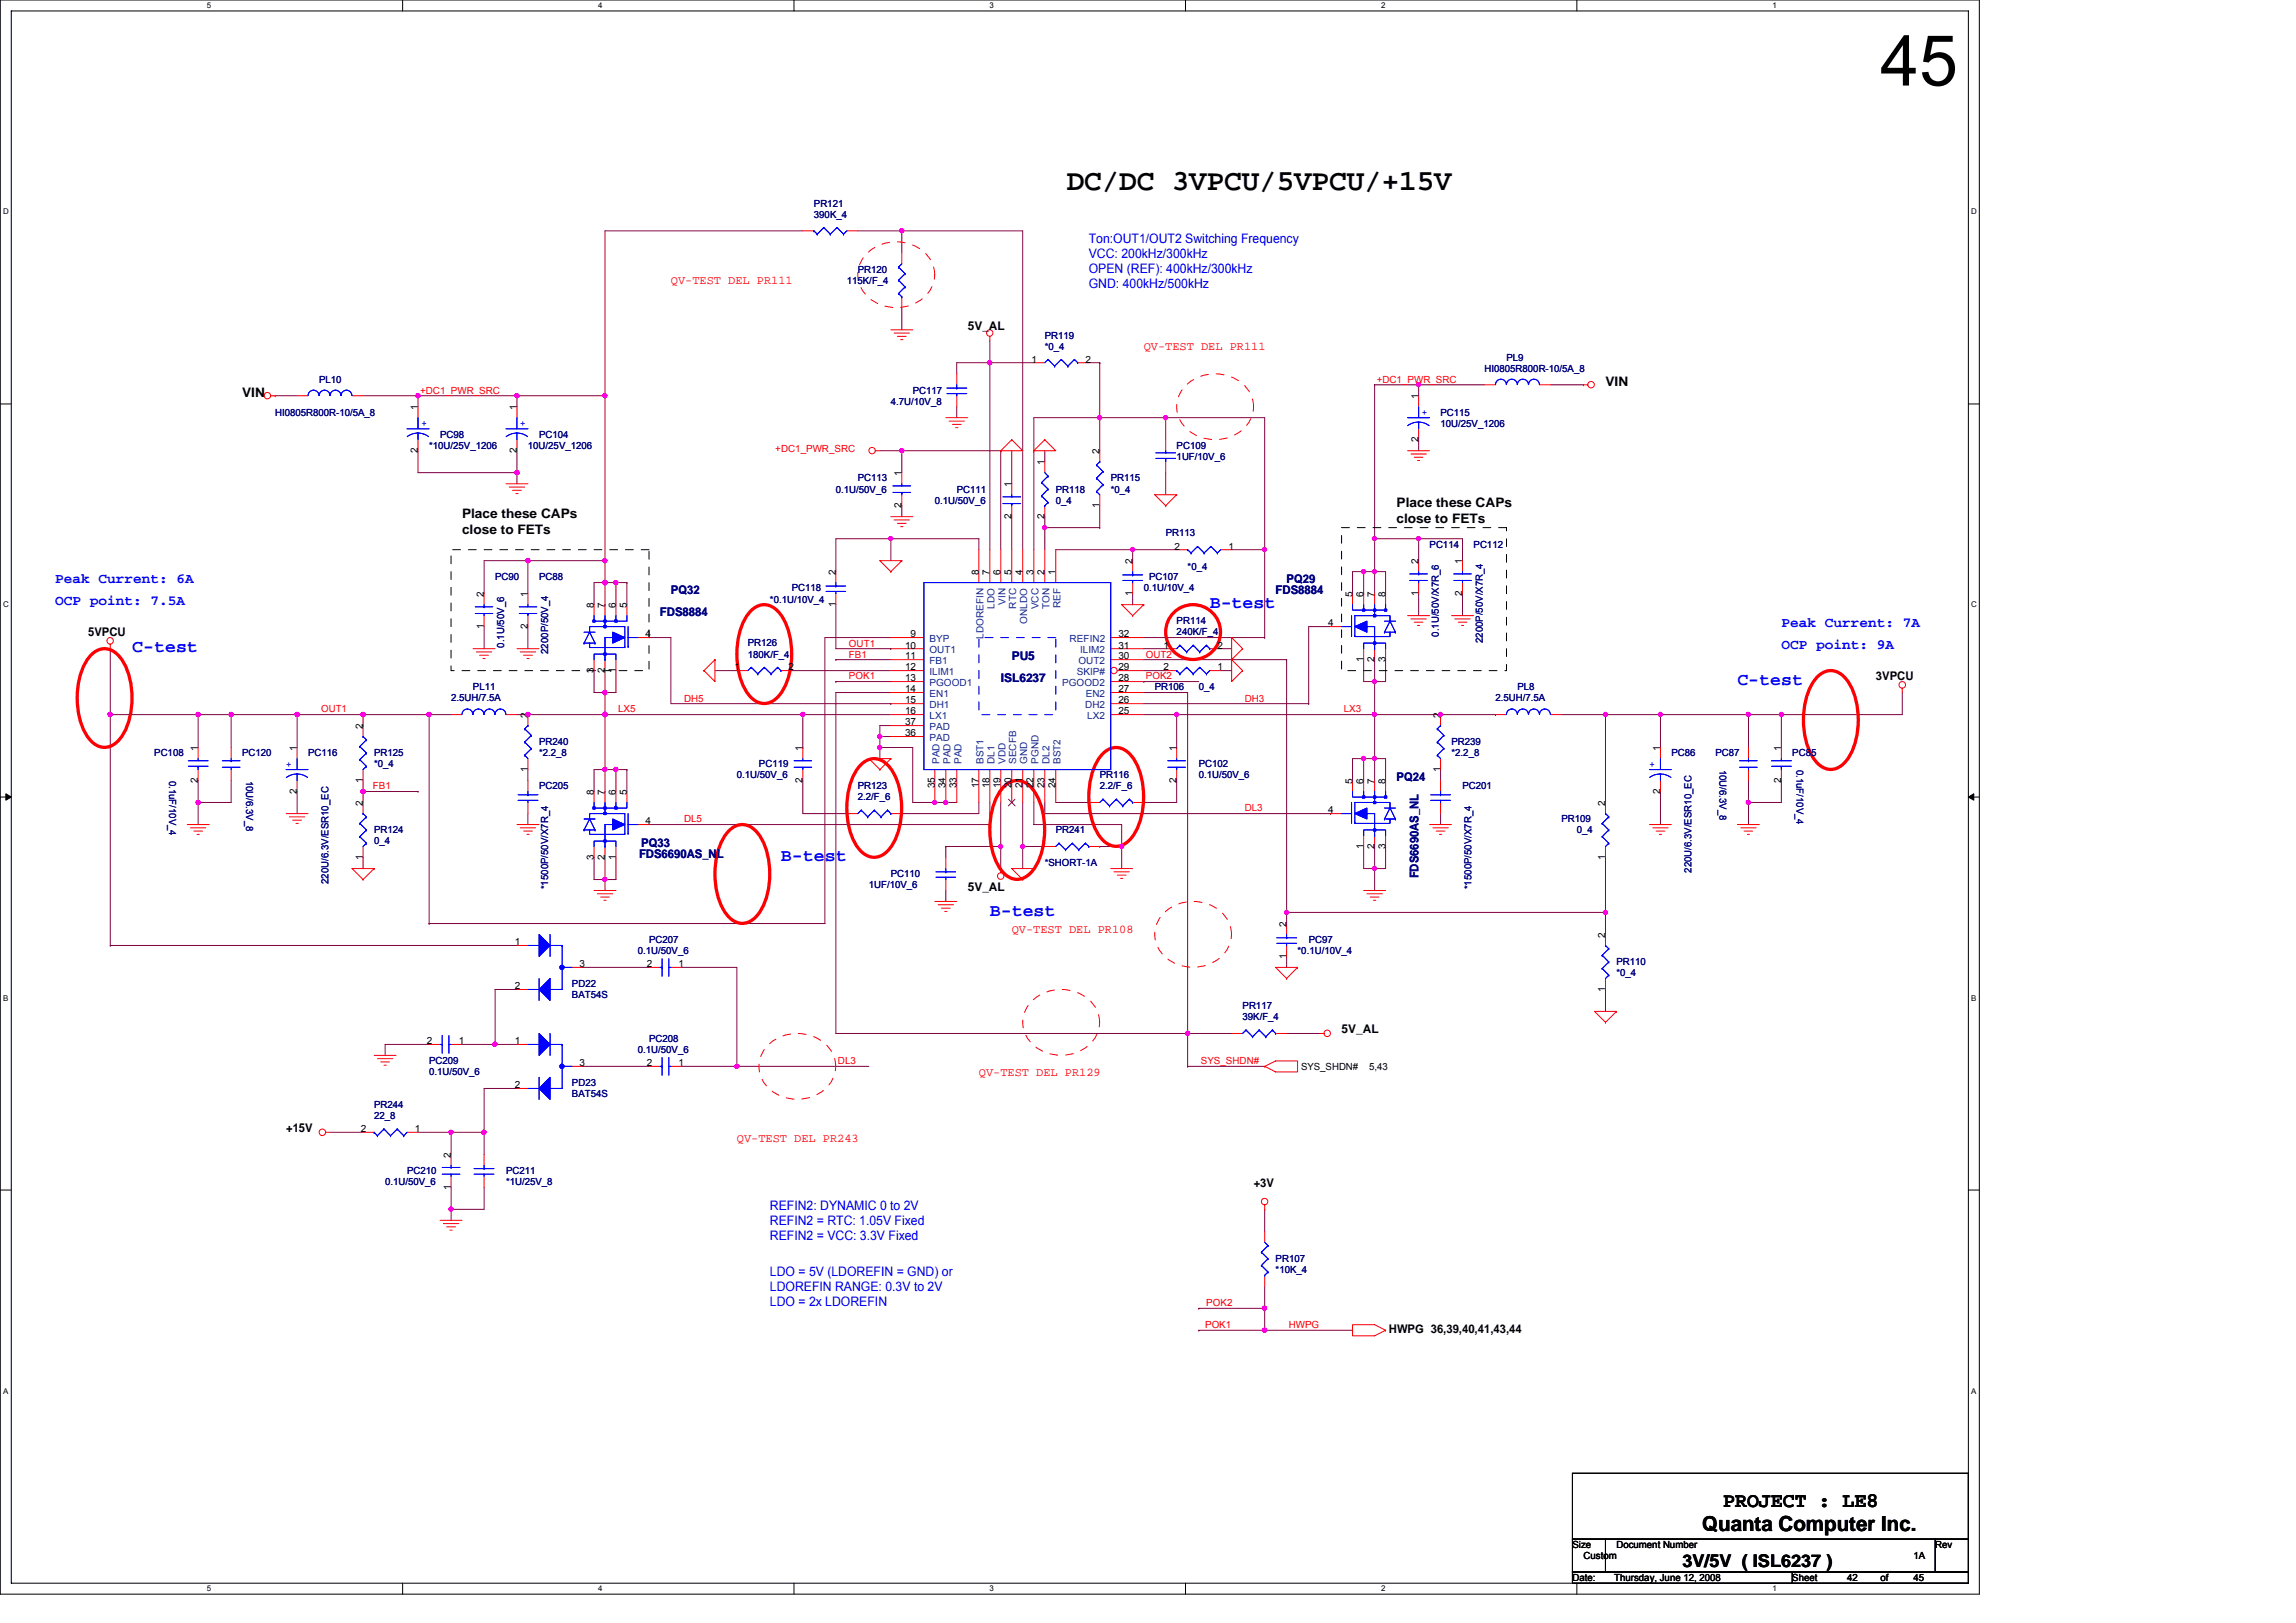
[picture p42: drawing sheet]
<svg xmlns="http://www.w3.org/2000/svg" width="297mm" height="210mm" viewBox="0 0 297 210" stroke-linecap="round" stroke-linejoin="round" font-family="sans-serif">
<defs><g id="words">
<text font-size="9.1" x="243.3" y="11.1">45</text>
<text font-size="3.8" x="138" y="24.5">DC/DC 3VPCU/5VPCU/+15V</text>
<g font-size="2.7">
<text x="222.9" y="195">PROJECT : LE8</text>
<text x="220.2" y="198.1">Quanta Computer Inc.</text>
</g>
<g font-size="2.3" fill="#00f">
<text x="156.5" y="78.7">B-test</text>
<text x="17.1" y="84.4">C-test</text>
<text x="224.8" y="88.6">C-test</text>
<text x="101" y="111.4">B-test</text>
<text x="128.1" y="118.5">B-test</text>
</g>
<text font-size="2.3" x="217.7" y="202.7">3V/5V ( ISL6237 )</text>
<g font-size="1.8" fill="#00f">
<text x="7.1" y="75.5">Peak Current: 6A</text>
<text x="7.1" y="78.3">OCP point: 7.5A</text>
<text x="230.5" y="81.2">Peak Current: 7A</text>
<text x="230.5" y="84">OCP point: 9A</text>
</g>
<g font-size="1.7" fill="#00f">
<text x="140.9" y="31.4">Ton:OUT1/OUT2 Switching Frequency</text>
<text x="140.9" y="33.3">VCC: 200kHz/300kHz</text>
<text x="140.9" y="35.3">OPEN (REF): 400kHz/300kHz</text>
<text x="140.9" y="37.2">GND: 400kHz/500kHz</text>
<text x="99.6" y="156.6">REFIN2: DYNAMIC 0 to 2V</text>
<text x="99.6" y="158.5">REFIN2 = RTC: 1.05V Fixed</text>
<text x="99.6" y="160.5">REFIN2 = VCC: 3.3V Fixed</text>
<text x="99.6" y="165.1">LDO = 5V (LDOREFIN = GND) or</text>
<text x="99.6" y="167">LDOREFIN RANGE: 0.3V to 2V</text>
<text x="99.6" y="169">LDO = 2x LDOREFIN</text>
</g>
<g font-size="1.7">
<text x="31.3" y="51.4">VIN</text>
<text x="207.7" y="50">VIN</text>
<text x="180.7" y="65.6">Place these CAPs</text>
<text x="59.8" y="67">Place these CAPs</text>
<text x="59.8" y="69">close to FETs</text>
<text x="180.7" y="67.6">close to FETs</text>
</g>
<g font-size="1.5" fill="#f00">
<text x="86.8" y="36.8">QV-TEST DEL PR111</text>
<text x="148" y="45.3">QV-TEST DEL PR111</text>
<text x="130.9" y="120.7">QV-TEST DEL PR108</text>
<text x="126.6" y="139.2">QV-TEST DEL PR129</text>
<text x="95.3" y="147.7">QV-TEST DEL PR243</text>
</g>
<g font-size="1.5">
<text x="125.2" y="42.7">5V_AL</text>
<text x="11.4" y="82.2">5VPCU</text>
<text x="242.7" y="87.9">3VPCU</text>
<text x="125.2" y="115.2">5V_AL</text>
<text x="173.6" y="133.7">5V_AL</text>
<text x="37" y="146.5">+15V</text>
<text x="162.2" y="153.6">+3V</text>
<text x="179.7" y="172.4">HWPG 36,39,40,41,43,44</text>
</g>
<g font-size="1.5" fill="#000080">
<text x="86.8" y="76.8">PQ32</text>
<text x="165" y="76.8">FDS8884</text>
<text x="166.5" y="75.4">PQ29</text>
<text x="85.4" y="79.7">FDS8884</text>
<text x="129.5" y="88.2">ISL6237</text>
<text x="130.9" y="85.4">PU5</text>
<text x="180.7" y="101">PQ24</text>
<text x="82.7" y="111">FDS6690AS_NL</text>
<text x="83" y="109.5">PQ33</text>
<text x="183.5" y="113.6" transform="rotate(-90 183.5 113.6)">FDS6690AS_NL</text>
</g>
<g font-size="1.3" fill="#000080">
<text x="105.3" y="26.7">PR121</text>
<text x="105.3" y="28.2">390K_4</text>
<text x="111" y="35.3">PR120</text>
<text x="109.6" y="36.7">115K/F_4</text>
<text x="135.2" y="43.8">PR119</text>
<text x="135.2" y="45.2">*0_4</text>
<text x="194.9" y="46.7">PL9</text>
<text x="35.6" y="53.8">HI0805R800R-10/5A_8</text>
<text x="41.3" y="49.5">PL10</text>
<text x="115.2" y="52.3">4.7U/10V_8</text>
<text x="118.1" y="50.9">PC117</text>
<text x="186.4" y="53.8">PC115</text>
<text x="192.1" y="48.1">HI0805R800R-10/5A_8</text>
<text x="55.5" y="58">*10U/25V_1206</text>
<text x="56.9" y="56.6">PC98</text>
<text x="68.3" y="58">10U/25V_1206</text>
<text x="69.7" y="56.6">PC104</text>
<text x="152.2" y="58">PC109</text>
<text x="152.2" y="59.5">1UF/10V_6</text>
<text x="186.4" y="55.2">10U/25V_1206</text>
<text x="108.1" y="63.7">0.1U/50V_6</text>
<text x="111" y="62.3">PC113</text>
<text x="120.9" y="65.2">0.1U/50V_6</text>
<text x="123.8" y="63.7">PC111</text>
<text x="136.6" y="63.7">PR118</text>
<text x="136.6" y="65.2">0_4</text>
<text x="143.7" y="62.3">PR115</text>
<text x="143.7" y="63.7">*0_4</text>
<text x="150.8" y="69.4">PR113</text>
<text x="185" y="70.8">PC114</text>
<text x="190.6" y="70.8">PC112</text>
<text x="64" y="75.1">PC90</text>
<text x="69.7" y="75.1">PC88</text>
<text x="99.6" y="78">*0.1U/10V_4</text>
<text x="102.4" y="76.5">PC118</text>
<text x="148" y="76.5">0.1U/10V_4</text>
<text x="148.7" y="75.1">PC107</text>
<text x="153.6" y="73.7">*0_4</text>
<text x="65.2" y="83.8" transform="rotate(-90 65.2 83.8)">0.1U/50V_6</text>
<text x="96.7" y="83.6">PR126</text>
<text x="152.2" y="80.8">PR114</text>
<text x="152.2" y="82.2">240K/F_4</text>
<text x="186.1" y="82.4" transform="rotate(-90 186.1 82.4)">0.1U/50V/X7R_6</text>
<text x="191.8" y="83.2" transform="rotate(-90 191.8 83.2)">2200P/50V/X7R_4</text>
<text x="61.2" y="89.3">PL11</text>
<text x="70.9" y="84.6" transform="rotate(-90 70.9 84.6)">2200P/50V_4</text>
<text x="96.7" y="85.1">180K/F_4</text>
<text x="149.4" y="89.3">PR106</text>
<text x="155.1" y="89.3">0_4</text>
<text x="196.3" y="89.3">PL8</text>
<text x="58.4" y="90.7">2.5UH/7.5A</text>
<text x="193.5" y="90.7">2.5UH/7.5A</text>
<text x="20" y="97.9">PC108</text>
<text x="21.9" y="101" transform="rotate(90 21.9 101)">0.1uF/10V_4</text>
<text x="31.3" y="97.9">PC120</text>
<text x="31.9" y="101" transform="rotate(90 31.9 101)">10U/6.3V_8</text>
<text x="39.9" y="97.9">PC116</text>
<text x="48.4" y="97.9">PR125</text>
<text x="48.4" y="99.3">*0_4</text>
<text x="69.7" y="96.4">PR240</text>
<text x="69.7" y="97.9">*2.2_8</text>
<text x="95.3" y="100.7">0.1U/50V_6</text>
<text x="98.2" y="99.3">PC119</text>
<text x="142.3" y="100.7">PR116</text>
<text x="155.1" y="99.3">PC102</text>
<text x="155.1" y="100.7">0.1U/50V_6</text>
<text x="187.8" y="96.4">PR239</text>
<text x="187.8" y="97.9">*2.2_8</text>
<text x="216.2" y="97.9">PC86</text>
<text x="221.9" y="97.9">PC87</text>
<text x="222.5" y="99.6" transform="rotate(90 222.5 99.6)">10U/6.3V_8</text>
<text x="231.9" y="97.9">PC85</text>
<text x="232.4" y="99.6" transform="rotate(90 232.4 99.6)">0.1uF/10V_4</text>
<text x="48.4" y="107.8">PR124</text>
<text x="69.7" y="102.1">PC205</text>
<text x="111" y="102.1">PR123</text>
<text x="111" y="103.5">2.2/F_6</text>
<text x="136.6" y="107.8">PR241</text>
<text x="142.3" y="102.1">2.2/F_6</text>
<text x="189.2" y="102.1">PC201</text>
<text x="202" y="106.4">PR109</text>
<text x="204" y="107.8">0_4</text>
<text x="48.4" y="109.2">0_4</text>
<text x="115.2" y="113.5">PC110</text>
<text x="135.2" y="112.1">*SHORT-1A</text>
<text x="218.8" y="112.9" transform="rotate(-90 218.8 112.9)">220U/6.3V/ESR10_EC</text>
<text x="42.5" y="114.4" transform="rotate(-90 42.5 114.4)">220U/6.3V/ESR10_EC</text>
<text x="70.9" y="115.1" transform="rotate(-90 70.9 115.1)">*1500P/50V/X7R_4</text>
<text x="112.4" y="114.9">1UF/10V_6</text>
<text x="190.4" y="115.1" transform="rotate(-90 190.4 115.1)">*1500P/50V/X7R_4</text>
<text x="82.5" y="123.5">0.1U/50V_6</text>
<text x="84" y="122">PC207</text>
<text x="167.9" y="123.5">*0.1U/10V_4</text>
<text x="169.3" y="122">PC97</text>
<text x="209.1" y="124.9">PR110</text>
<text x="74" y="127.7">PD22</text>
<text x="74" y="129.2">BAT54S</text>
<text x="160.8" y="130.6">PR117</text>
<text x="160.8" y="132">39K/F_4</text>
<text x="209.1" y="126.3">*0_4</text>
<text x="55.5" y="137.7">PC209</text>
<text x="82.5" y="136.3">0.1U/50V_6</text>
<text x="84" y="134.9">PC208</text>
<text x="48.4" y="143.4">PR244</text>
<text x="55.5" y="139.1">0.1U/50V_6</text>
<text x="74" y="140.5">PD23</text>
<text x="74" y="142">BAT54S</text>
<text x="48.4" y="144.8">22_8</text>
<text x="49.8" y="153.3">0.1U/50V_6</text>
<text x="52.7" y="151.9">PC210</text>
<text x="65.5" y="151.9">PC211</text>
<text x="65.5" y="153.3">*1U/25V_8</text>
<text x="165" y="163.3">PR107</text>
<text x="165" y="164.7">*10K_4</text>
</g>
<g font-size="1.3">
<text x="133.5" y="46.9">1</text>
<text x="140.4" y="46.9">2</text>
<text x="54.1" y="53" transform="rotate(-90 54.1 53)">1</text>
<text x="66.9" y="53" transform="rotate(-90 66.9 53)">1</text>
<text x="183.5" y="51.6" transform="rotate(-90 183.5 51.6)">1</text>
<text x="54.1" y="58.6" transform="rotate(-90 54.1 58.6)">2</text>
<text x="66.9" y="58.6" transform="rotate(-90 66.9 58.6)">2</text>
<text x="142.3" y="58.7" transform="rotate(-90 142.3 58.7)">2</text>
<text x="183.5" y="57.2" transform="rotate(-90 183.5 57.2)">2</text>
<text x="116.6" y="65.7" transform="rotate(-90 116.6 65.7)">2</text>
<text x="116.6" y="61.6" transform="rotate(-90 116.6 61.6)">1</text>
<text x="130.9" y="63" transform="rotate(-90 130.9 63)">1</text>
<text x="135.1" y="60.2" transform="rotate(-90 135.1 60.2)">1</text>
<text x="142.3" y="65.7" transform="rotate(-90 142.3 65.7)">1</text>
<text x="130.9" y="67.1" transform="rotate(-90 130.9 67.1)">2</text>
<text x="135.1" y="67.1" transform="rotate(-90 135.1 67.1)">2</text>
<text x="151.9" y="71.1">2</text>
<text x="158.9" y="71.1">1</text>
<text x="62.6" y="77.2" transform="rotate(-90 62.6 77.2)">2</text>
<text x="68.3" y="77.2" transform="rotate(-90 68.3 77.2)">1</text>
<text x="108.1" y="74.4" transform="rotate(-90 108.1 74.4)">2</text>
<text x="126.6" y="74.4" transform="rotate(-90 126.6 74.4)">8</text>
<text x="128" y="74.4" transform="rotate(-90 128 74.4)">7</text>
<text x="129.5" y="74.4" transform="rotate(-90 129.5 74.4)">6</text>
<text x="130.9" y="74.4" transform="rotate(-90 130.9 74.4)">5</text>
<text x="132.3" y="74.4" transform="rotate(-90 132.3 74.4)">4</text>
<text x="133.7" y="74.4" transform="rotate(-90 133.7 74.4)">3</text>
<text x="135.1" y="74.4" transform="rotate(-90 135.1 74.4)">2</text>
<text x="136.6" y="74.4" transform="rotate(-90 136.6 74.4)">1</text>
<text x="146.5" y="77.1" transform="rotate(-90 146.5 77.1)">1</text>
<text x="146.5" y="73" transform="rotate(-90 146.5 73)">2</text>
<text x="175" y="77.2" transform="rotate(-90 175 77.2)">5</text>
<text x="176.4" y="77.2" transform="rotate(-90 176.4 77.2)">6</text>
<text x="177.8" y="77.2" transform="rotate(-90 177.8 77.2)">7</text>
<text x="179.2" y="77.2" transform="rotate(-90 179.2 77.2)">8</text>
<text x="183.5" y="77.1" transform="rotate(-90 183.5 77.1)">1</text>
<text x="183.5" y="73" transform="rotate(-90 183.5 73)">2</text>
<text x="189.2" y="77.1" transform="rotate(-90 189.2 77.1)">2</text>
<text x="189.2" y="73" transform="rotate(-90 189.2 73)">1</text>
<text x="62.6" y="81.4" transform="rotate(-90 62.6 81.4)">1</text>
<text x="68.3" y="81.4" transform="rotate(-90 68.3 81.4)">2</text>
<text x="76.8" y="78.7" transform="rotate(-90 76.8 78.7)">8</text>
<text x="78.2" y="78.7" transform="rotate(-90 78.2 78.7)">7</text>
<text x="79.7" y="78.7" transform="rotate(-90 79.7 78.7)">6</text>
<text x="81.1" y="78.7" transform="rotate(-90 81.1 78.7)">5</text>
<text x="83.5" y="82.5">4</text>
<text x="108.1" y="78.5" transform="rotate(-90 108.1 78.5)">1</text>
<text x="117.1" y="83.9">10</text>
<text x="117.8" y="82.5">9</text>
<text x="144.7" y="83.9">31</text>
<text x="144.7" y="82.5">32</text>
<text x="150.5" y="83.9">1</text>
<text x="157.5" y="83.9">2</text>
<text x="171.8" y="81">4</text>
<text x="76.8" y="87.1" transform="rotate(-90 76.8 87.1)">3</text>
<text x="78.2" y="87.1" transform="rotate(-90 78.2 87.1)">2</text>
<text x="79.7" y="87.1" transform="rotate(-90 79.7 87.1)">1</text>
<text x="95" y="86.7">1</text>
<text x="102" y="86.7">2</text>
<text x="117.1" y="85.3">11</text>
<text x="117.1" y="86.7">12</text>
<text x="117.1" y="88.2">13</text>
<text x="117.1" y="89.6">14</text>
<text x="144.7" y="88.2">28</text>
<text x="144.7" y="86.7">29</text>
<text x="144.7" y="85.3">30</text>
<text x="144.7" y="89.6">27</text>
<text x="150.5" y="86.7">2</text>
<text x="157.5" y="86.7">1</text>
<text x="176.4" y="85.6" transform="rotate(-90 176.4 85.6)">1</text>
<text x="177.8" y="85.6" transform="rotate(-90 177.8 85.6)">2</text>
<text x="179.2" y="85.6" transform="rotate(-90 179.2 85.6)">3</text>
<text x="46.9" y="94.3" transform="rotate(-90 46.9 94.3)">2</text>
<text x="68.3" y="92.9" transform="rotate(-90 68.3 92.9)">2</text>
<text x="117.1" y="91">15</text>
<text x="117.1" y="92.4">16</text>
<text x="117.1" y="95.3">36</text>
<text x="117.1" y="93.9">37</text>
<text x="144.7" y="91">26</text>
<text x="144.7" y="92.4">25</text>
<text x="186.3" y="92.9" transform="rotate(-90 186.3 92.9)">2</text>
<text x="25.6" y="101.3" transform="rotate(-90 25.6 101.3)">2</text>
<text x="25.6" y="97.2" transform="rotate(-90 25.6 97.2)">1</text>
<text x="38.4" y="97.2" transform="rotate(-90 38.4 97.2)">1</text>
<text x="46.9" y="101.3" transform="rotate(-90 46.9 101.3)">1</text>
<text x="68.3" y="99.9" transform="rotate(-90 68.3 99.9)">1</text>
<text x="103.8" y="101.3" transform="rotate(-90 103.8 101.3)">2</text>
<text x="103.8" y="97.2" transform="rotate(-90 103.8 97.2)">1</text>
<text x="152.2" y="101.3" transform="rotate(-90 152.2 101.3)">2</text>
<text x="152.2" y="97.2" transform="rotate(-90 152.2 97.2)">1</text>
<text x="175" y="101.4" transform="rotate(-90 175 101.4)">5</text>
<text x="176.4" y="101.4" transform="rotate(-90 176.4 101.4)">6</text>
<text x="177.8" y="101.4" transform="rotate(-90 177.8 101.4)">7</text>
<text x="179.2" y="101.4" transform="rotate(-90 179.2 101.4)">8</text>
<text x="186.3" y="99.9" transform="rotate(-90 186.3 99.9)">1</text>
<text x="214.8" y="97.2" transform="rotate(-90 214.8 97.2)">1</text>
<text x="230.4" y="101.3" transform="rotate(-90 230.4 101.3)">2</text>
<text x="230.4" y="97.2" transform="rotate(-90 230.4 97.2)">1</text>
<text x="38.4" y="102.7" transform="rotate(-90 38.4 102.7)">2</text>
<text x="46.9" y="104.3" transform="rotate(-90 46.9 104.3)">2</text>
<text x="76.8" y="102.8" transform="rotate(-90 76.8 102.8)">8</text>
<text x="78.2" y="102.8" transform="rotate(-90 78.2 102.8)">7</text>
<text x="79.7" y="102.8" transform="rotate(-90 79.7 102.8)">6</text>
<text x="81.1" y="102.8" transform="rotate(-90 81.1 102.8)">5</text>
<text x="83.5" y="106.7">4</text>
<text x="120.9" y="102" transform="rotate(-90 120.9 102)">35</text>
<text x="122.3" y="102" transform="rotate(-90 122.3 102)">34</text>
<text x="123.8" y="102" transform="rotate(-90 123.8 102)">33</text>
<text x="126.6" y="102" transform="rotate(-90 126.6 102)">17</text>
<text x="128" y="102" transform="rotate(-90 128 102)">18</text>
<text x="129.5" y="102" transform="rotate(-90 129.5 102)">19</text>
<text x="130.9" y="102" transform="rotate(-90 130.9 102)">20</text>
<text x="132.3" y="102" transform="rotate(-90 132.3 102)">21</text>
<text x="133.7" y="102" transform="rotate(-90 133.7 102)">22</text>
<text x="135.1" y="102" transform="rotate(-90 135.1 102)">23</text>
<text x="136.6" y="102" transform="rotate(-90 136.6 102)">24</text>
<text x="171.8" y="105.2">4</text>
<text x="207.7" y="104.3" transform="rotate(-90 207.7 104.3)">2</text>
<text x="214.8" y="102.7" transform="rotate(-90 214.8 102.7)">2</text>
<text x="46.9" y="111.2" transform="rotate(-90 46.9 111.2)">1</text>
<text x="76.8" y="111.2" transform="rotate(-90 76.8 111.2)">3</text>
<text x="78.2" y="111.2" transform="rotate(-90 78.2 111.2)">2</text>
<text x="79.7" y="111.2" transform="rotate(-90 79.7 111.2)">1</text>
<text x="176.4" y="109.8" transform="rotate(-90 176.4 109.8)">1</text>
<text x="177.8" y="109.8" transform="rotate(-90 177.8 109.8)">2</text>
<text x="179.2" y="109.8" transform="rotate(-90 179.2 109.8)">3</text>
<text x="207.7" y="111.2" transform="rotate(-90 207.7 111.2)">1</text>
<text x="166.4" y="119.9" transform="rotate(-90 166.4 119.9)">2</text>
<text x="66.6" y="122.3">1</text>
<text x="75" y="125.1">3</text>
<text x="83.7" y="125.1">2</text>
<text x="87.8" y="125.1">1</text>
<text x="166.4" y="124" transform="rotate(-90 166.4 124)">1</text>
<text x="207.7" y="121.3" transform="rotate(-90 207.7 121.3)">2</text>
<text x="66.6" y="128">2</text>
<text x="207.7" y="128.3" transform="rotate(-90 207.7 128.3)">1</text>
<text x="55.2" y="135.1">2</text>
<text x="59.3" y="135.1">1</text>
<text x="66.6" y="135.1">1</text>
<text x="75" y="137.9">3</text>
<text x="83.7" y="137.9">2</text>
<text x="87.8" y="137.9">1</text>
<text x="66.6" y="140.8">2</text>
<text x="168.3" y="138.4">SYS_SHDN#</text>
<text x="177.1" y="138.4">5,43</text>
<text x="46.7" y="146.5">2</text>
<text x="53.7" y="146.5">1</text>
<text x="58.3" y="149.8" transform="rotate(-90 58.3 149.8)">2</text>
<text x="58.3" y="153.9" transform="rotate(-90 58.3 153.9)">1</text>
<text x="203.4" y="200.3">Size</text>
<text x="204.9" y="201.7">Custom</text>
<text x="209.1" y="200.3">Document Number</text>
<text x="247.5" y="201.7">1A</text>
<text x="250.4" y="200.3">Rev</text>
<text x="203.4" y="204.5">Date:</text>
<text x="208.8" y="204.5">Thursday, June 12, 2008</text>
<text x="231.9" y="204.5">Sheet</text>
<text x="239" y="204.5">42</text>
<text x="243.3" y="204.5">of</text>
<text x="247.5" y="204.5">45</text>
</g>
<g font-size="1.3" fill="#f00">
<text x="54.4" y="50.9">+DC1_PWR_SRC</text>
<text x="178.1" y="49.5">+DC1_PWR_SRC</text>
<text x="100.3" y="58.5">+DC1_PWR_SRC</text>
<text x="109.8" y="83.7">OUT1</text>
<text x="109.8" y="87.9">POK1</text>
<text x="109.8" y="85.1">FB1</text>
<text x="148.2" y="87.9">POK2</text>
<text x="148.2" y="85.1">OUT2</text>
<text x="41.6" y="92.2">OUT1</text>
<text x="80" y="92.2">LX5</text>
<text x="88.5" y="90.8">DH5</text>
<text x="161" y="90.8">DH3</text>
<text x="173.8" y="92.2">LX3</text>
<text x="48.2" y="102.1">FB1</text>
<text x="88.5" y="106.4">DL5</text>
<text x="161" y="105">DL3</text>
<text x="108.4" y="137.7">DL3</text>
<text x="155.4" y="137.7">SYS_SHDN#</text>
<text x="155.9" y="171.8">POK1</text>
<text x="156.1" y="169">POK2</text>
<text x="166.7" y="171.8">HWPG</text>
</g>
<g font-size="1.3" fill="#00f">
<text x="184" y="53.7">+</text>
<text x="54.5" y="55.1">+</text>
<text x="67.3" y="55.1">+</text>
<text x="37" y="99.2">+</text>
<text x="213.4" y="99.2">+</text>
</g>
<g font-size="1.3" fill="#004080">
<text x="120.2" y="83.1">BYP</text>
<text x="127.2" y="82.6" transform="rotate(-90 127.2 82.6)">LDOREFIN</text>
<text x="128.6" y="78.8" transform="rotate(-90 128.6 78.8)">LDO</text>
<text x="130.1" y="78.3" transform="rotate(-90 130.1 78.3)">VIN</text>
<text x="131.5" y="78.7" transform="rotate(-90 131.5 78.7)">RTC</text>
<text x="132.9" y="80.7" transform="rotate(-90 132.9 80.7)">ONLDO</text>
<text x="134.3" y="78.8" transform="rotate(-90 134.3 78.8)">VCC</text>
<text x="135.8" y="78.8" transform="rotate(-90 135.8 78.8)">TON</text>
<text x="137.2" y="78.7" transform="rotate(-90 137.2 78.7)">REF</text>
<text x="138.4" y="83.1">REFIN2</text>
<text x="120.2" y="84.5">OUT1</text>
<text x="120.2" y="85.9">FB1</text>
<text x="120.2" y="87.3">ILIM1</text>
<text x="120.2" y="88.8">PGOOD1</text>
<text x="137.4" y="88.8">PGOOD2</text>
<text x="139.3" y="87.3">SKIP#</text>
<text x="139.5" y="85.9">OUT2</text>
<text x="139.7" y="84.5">ILIM2</text>
<text x="120.2" y="90.2">EN1</text>
<text x="120.2" y="91.6">DH1</text>
<text x="120.2" y="93">LX1</text>
<text x="120.2" y="95.9">PAD</text>
<text x="120.2" y="94.4">PAD</text>
<text x="140.4" y="91.6">DH2</text>
<text x="140.5" y="90.2">EN2</text>
<text x="140.7" y="93">LX2</text>
<text x="121.5" y="98.8" transform="rotate(-90 121.5 98.8)">PAD</text>
<text x="123" y="98.8" transform="rotate(-90 123 98.8)">PAD</text>
<text x="124.4" y="98.8" transform="rotate(-90 124.4 98.8)">PAD</text>
<text x="127.2" y="98.8" transform="rotate(-90 127.2 98.8)">BST1</text>
<text x="128.6" y="98.8" transform="rotate(-90 128.6 98.8)">DL1</text>
<text x="130.1" y="98.8" transform="rotate(-90 130.1 98.8)">VDD</text>
<text x="131.5" y="98.8" transform="rotate(-90 131.5 98.8)">SECFB</text>
<text x="132.9" y="98.8" transform="rotate(-90 132.9 98.8)">GND</text>
<text x="134.3" y="98.8" transform="rotate(-90 134.3 98.8)">PGND</text>
<text x="135.8" y="98.8" transform="rotate(-90 135.8 98.8)">DL2</text>
<text x="137.2" y="98.8" transform="rotate(-90 137.2 98.8)">BST2</text>
</g>
<g font-size="1">
<text x="26.8" y="1.1">5</text>
<text x="77.4" y="1.1">4</text>
<text x="128" y="1.1">3</text>
<text x="178.7" y="1.1">2</text>
<text x="229.3" y="1.1">1</text>
<text x=".4" y="27.7">D</text>
<text x="255" y="27.7">D</text>
<text x=".4" y="78.6">C</text>
<text x="255" y="78.6">C</text>
<text x=".4" y="129.5">B</text>
<text x="255" y="129.5">B</text>
<text x=".4" y="180.3">A</text>
<text x="255" y="180.3">A</text>
<text x="26.8" y="205.9">5</text>
<text x="77.4" y="205.9">4</text>
<text x="128" y="205.9">3</text>
<text x="178.7" y="205.9">2</text>
<text x="229.3" y="205.9">1</text>
</g>
</g></defs>
<path d="M0 0h256.1v206.2h-256.1zM1.5 1.4h253.2v203.4h-253.2z" fill="none" stroke="#000" stroke-width=".13"/>
<g fill="#fff">
<path d="M26.8 .1h.5v1.2h-.5z"/>
<path d="M26.8 205h.5v1.1h-.5z"/>
</g>
<path d="M52.1 0v1.4M52.1 204.8v1.4" fill="none" stroke="#000" stroke-width=".13"/>
<g fill="#fff">
<path d="M77.4 .1h.6v1.2h-.6z"/>
<path d="M77.4 205h.6v1.1h-.6z"/>
</g>
<path d="M102.7 0v1.4M102.7 204.8v1.4" fill="none" stroke="#000" stroke-width=".13"/>
<g fill="#fff">
<path d="M128 .1h.6v1.2h-.6z"/>
<path d="M128 205h.6v1.1h-.6z"/>
</g>
<path d="M153.4 0v1.4M153.4 204.8v1.4" fill="none" stroke="#000" stroke-width=".13"/>
<g fill="#fff">
<path d="M178.7 .1h.5v1.2h-.5z"/>
<path d="M178.7 205h.5v1.1h-.5z"/>
</g>
<path d="M204 0v1.4M204 204.8v1.4" fill="none" stroke="#000" stroke-width=".13"/>
<g fill="#fff">
<path d="M229.3 .1h.6v1.2h-.6z"/>
<path d="M229.3 205h.6v1.1h-.6z"/>
<path d="M.4 26.8h.7v1.2h-.7z"/>
<path d="M255 26.8h.7v1.2h-.7z"/>
<path d="M.4 77.7h.7v1.1h-.7z"/>
<path d="M255 77.7h.7v1.1h-.7z"/>
</g>
<path d="M0 52.3h1.5M254.7 52.3h1.4" fill="none" stroke="#000" stroke-width=".13"/>
<g fill="#fff">
<path d="M.4 128.5h.7v1.2h-.7z"/>
<path d="M255 128.5h.7v1.2h-.7z"/>
</g>
<path d="M0 103.1h1.5M254.7 103.1h1.4" fill="none" stroke="#000" stroke-width=".13"/>
<path d="M.8 102.7l.7 .4-.7 .4zM254.7 103.1l.7-.4v.8z" fill="#000" stroke="#000" stroke-width=".13"/>
<g fill="#fff">
<path d="M.4 179.4h.7v1.1h-.7z"/>
<path d="M255 179.4h.7v1.1h-.7z"/>
</g>
<path d="M0 154h1.5M254.7 154h1.4M203.4 190.6h51.3v8.5h-51.3zM203.4 199.1h4.3v4.3h-4.3zM207.7 199.1h42.7v4.3h-42.7zM250.4 199.1h4.3v4.3h-4.3zM203.4 203.4h28.5v1.4h-28.5zM231.9 203.4h22.8v1.4h-22.8z" fill="none" stroke="#000" stroke-width=".13"/>
<g fill="none" stroke="#800040" stroke-width=".13">
<path d="M103.9 29.9h-25.6v21.3M111 29.9h5.7M116.7 29.9h.1M116.7 39.8v2.9M116.7 29.9v2.8M116.7 29.9h15.6v41.2M35.6 51.2h2.8M47 51.2h7.1v1.4M54.1 51.2h12.8v1.4M54.1 51.2h.1M54.1 58.3v2.9h12.8M66.9 51.2h.1"/>
<path d="M66.9 58.3v2.9M66.9 51.2h11.4M78.3 51.2v21.3M113.8 58.3h2.9M116.7 58.3v2.9M116.7 58.3h12.8M123.8 52.6v1.4M128.1 46.9h-4.3v1.5M128.1 46.9h5.6M128.1 44.1v2.8M128.1 46.9h.1M128.1 46.9v24.2"/>
<path d="M129.5 58.3v12.8M129.5 58.3h.1M130.9 58.3v4.3M135.2 58.3v1.4M140.9 46.9h1.4M142.3 46.9v11.4M142.3 46.9h.1M150.8 54h-17.1v17.1M150.8 54v2.9M150.8 54h.1M150.8 54h12.8v17.1M177.8 49.8h.1"/>
<path d="M177.8 49.8v19.9M177.8 49.8h14.3M183.5 49.8h.1M183.5 49.8v1.4M183.5 56.9v1.4M200.6 49.8h4.3M66.9 61.2h.1M66.9 61.2v1.4M68.3 72.5v4.3M68.3 72.5h.1M68.3 72.5h-5.7v4.3M68.3 72.5h10"/>
<path d="M78.3 78.2h.1M78.3 72.5h.1M78.3 72.5v5.7M79.7 75.4v2.8M79.7 75.4h-2.8v2.8M79.7 75.4h1.4M81.1 75.4v2.8M81.1 75.4h.1M108.1 78.2v5.7h7.1M115.2 69.7v2.8M115.2 69.7h-7.1v4.3M115.2 69.7h11.4v1.4"/>
<path d="M115.2 69.7h.1M116.7 65.4v1.4M130.9 66.8v4.3M135.2 66.8v1.5M135.2 68.3v2.8M135.2 68.3h7.1M136.6 71.1h9.9M142.3 68.3h.1M142.3 65.4v2.9M146.5 76.8v1.4M146.5 71.1v1.4M146.5 71.1h.1"/>
<path d="M146.5 71.1h5.7M150.8 61.2v2.8M159.3 71.1h4.3M163.6 71.1v11.4M163.6 71.1h.1M176.4 74h-1.4v2.8M176.4 76.8h.1M176.4 74h1.4M176.4 74v2.8M177.8 74h1.5v2.8M177.8 74h.1M177.8 74v2.8"/>
<path d="M177.8 69.7h.1M177.8 69.7v4.3M177.8 69.7h5.7M183.5 69.7h5.7v2.8M183.5 76.8v2.9M183.5 69.7v2.8M189.2 76.8v2.9M14.3 83.9v8.6M14.3 92.5h32.7M14.3 92.5v29.8M25.6 92.5h.1M25.6 92.5v4.2"/>
<path d="M29.9 92.5h.1M29.9 92.5v4.2M38.4 92.5h.1M38.4 92.5v4.2M47 92.5h8.5M47 93.9h.1M47 92.5h.1M47 92.5v1.4M55.5 92.5h2.9M55.5 92.5v27M62.6 81.1v2.8M66.9 92.5h37"/>
<path d="M68.3 81.1v2.8M68.3 92.5h.1M68.3 99.6v1.4M76.9 86.8v2.8h1.4M78.3 99.6h.1M78.3 89.6h.1M78.3 99.6h-1.4v2.8M78.3 99.6h2.8M78.3 89.6v2.9M78.3 92.5h.1M78.3 86.8v2.8M78.3 92.5v9.9"/>
<path d="M79.7 86.8v2.8h-1.4M79.7 99.6v2.8M81.1 99.6v2.8M81.1 99.6h.1M84 82.5h2.8v8.5h28.4M92.5 86.8h2.8M102.4 86.8h12.8M103.9 92.5h11.3M103.9 96.7h.1M103.9 92.5h.1M103.9 92.5v4.2M108.1 88.2h.1"/>
<path d="M108.1 85.3h.1M108.1 88.2h7.1M108.1 85.3h7.1M113.8 96.7h4.3v7.1h2.8M113.8 95.3h1.4M113.8 96.7h.1M113.8 96.7v1.4M113.8 95.3h.1M115.2 89.6h-7.1v44.1h45.5M115.2 82.5h-8.5v37h-51.2M115.2 91h.1M115.2 83.9h.1"/>
<path d="M115.2 93.9h-1.4v2.8M148 89.6h5.6v44.1M148 86.8h2.8M148 88.2h.1M148 92.5h4.2M148 83.9h2.8M148 88.2h7.1M148 91h21.3M148 85.3h18.5M148 82.5h15.6M152.2 96.7h.1M152.2 92.5h41.3"/>
<path d="M152.2 92.5v4.2M157.9 86.8h1.4M157.9 83.9h1.4M163.6 82.5h.1M166.5 85.3h.1M166.5 85.3v32.7M169.3 91h.1M172.1 81.1h-2.8v9.9M176.4 85.3v2.9h1.4M176.4 98.1h.1M176.4 98.1v2.9M177.8 88.2v4.3"/>
<path d="M177.8 88.2h.1M177.8 92.5h.1M177.8 98.1h.1M177.8 98.1v2.9M177.8 98.1h1.5v2.9M177.8 98.1h-2.8v2.9M177.8 92.5v5.6M177.8 85.3v2.9M179.3 85.3v2.9h-1.5M186.4 92.5h.1M186.4 99.6v1.4M193.5 92.5h.1"/>
<path d="M202 92.5h5.7M207.7 92.5v11.3M207.7 92.5h22.8M214.8 92.5v4.2M214.8 92.5h.1M226.2 92.5h.1M226.2 92.5v4.2M230.5 92.5v4.2M230.5 92.5h.1M246.1 89.6v2.9h-15.6M25.6 103.8v2.9M25.6 103.8h.1"/>
<path d="M25.6 101v2.8M29.9 101v2.8h-4.3M38.4 102.4v2.9M47 102.4v1.4M47 101v1.4M47 110.9v1.5M47 102.4h7.1M54.1 102.4h.1M55.5 119.5h.1M68.3 105.3v1.4M76.9 110.9v2.9h1.4M78.3 102.4h.1"/>
<path d="M78.3 113.8v1.4M78.3 113.8h.1M78.3 110.9v2.9M79.7 110.9v2.9h-1.4M84 106.7h44.1M103.9 101v4.3h5.7M120.9 103.8h.1M120.9 103.8h2.9M122.4 109.5v1.4M122.4 115.2v1.4M122.4 109.5h.1M122.4 103.8h.1"/>
<path d="M122.4 109.5h7.1M126.6 103.8v1.5h-9.9M128.1 103.8v2.9M128.1 106.7h.1M129.5 103.8v5.7M129.5 109.5v2.9M132.3 109.5h2.9M132.3 109.5h.1M132.3 109.5v2.9M132.3 103.8v5.7M133.7 103.8v2.9h11.4v2.8M135.2 103.8v1.5h36.9"/>
<path d="M136.6 103.8h4.3M142.3 109.5h.1M142.3 109.5h2.8M145.1 109.5v2.9M152.2 101v2.8h-4.2M166.5 118v1.5M166.5 118h.1M166.5 118h41.2M172.1 105.3h.1M176.4 109.5v2.9h1.4M177.8 112.4h.1M177.8 112.4v2.8"/>
<path d="M177.8 109.5v2.9M179.3 109.5v2.9h-1.5M186.4 105.3v1.4M207.7 110.9v7.1M207.7 118h.1M207.7 118v2.9M214.8 102.4v4.3M226.2 103.8v2.9M226.2 103.8h.1M226.2 101v2.8M230.5 101v2.8h-4.3M14.3 122.3h52.6"/>
<path d="M14.3 122.3h.1M55.5 135.1h-5.7v1.4M59.8 135.1h4.2M64 135.1h.1M64 135.1h2.9M66.9 128h-2.9v7.1M75.4 138h8.6M75.4 125.2h8.6M88.2 138h7.1M88.2 125.2h7.1v12.8M95.3 138h.1M95.3 138h17.1"/>
<path d="M153.6 133.7h5.7M153.6 138h.1M153.6 133.7h.1M153.6 138h10M153.6 133.7v4.3M166.5 133.7h4.2M166.5 123.7v1.5M207.7 128v2.9M42.7 146.5h4.3M54.1 146.5h4.3v2.9M58.4 156.5h.1M58.4 146.5h.1"/>
<path d="M58.4 153.6v2.9M58.4 156.5v1.4M58.4 146.5h4.2M62.6 146.5v2.9M62.6 146.5h.1M62.6 153.6v2.9h-4.2M66.9 140.8h-4.3v5.7M163.6 156.5v2.8M155.1 172.1h.1M155.1 169.3h.1M155.1 172.1h19.9M155.1 169.3h8.5"/>
<path d="M163.6 169.3v2.8M163.6 166.4v2.9M175 172.1h.1"/>
</g>
<g fill="#f0f" stroke="#f0f" stroke-width=".13">
<circle cx="78.3" cy="51.2" r=".27"/>
<circle cx="66.9" cy="51.2" r=".27"/>
<circle cx="55.5" cy="92.4" r=".28"/>
<circle cx="183.5" cy="49.8" r=".28"/>
<circle cx="116.7" cy="29.9" r=".27"/>
<circle cx="135.1" cy="68.3" r=".28"/>
<circle cx="163.6" cy="172.1" r=".27"/>
<circle cx="142.3" cy="54" r=".28"/>
<circle cx="150.8" cy="54" r=".27"/>
<circle cx="153.6" cy="133.7" r=".28"/>
<circle cx="128" cy="46.9" r=".28"/>
<circle cx="78.2" cy="75.4" r=".28"/>
<circle cx="177.8" cy="88.2" r=".28"/>
<circle cx="177.8" cy="92.4" r=".28"/>
<circle cx="177.8" cy="98.1" r=".28"/>
<circle cx="78.3" cy="72.5" r=".27"/>
<circle cx="68.3" cy="72.5" r=".27"/>
<circle cx="177.8" cy="74" r=".28"/>
<circle cx="176.4" cy="98.1" r=".28"/>
<circle cx="47" cy="102.4" r=".28"/>
<circle cx="78.2" cy="92.4" r=".28"/>
<circle cx="176.4" cy="74" r=".28"/>
<circle cx="103.9" cy="92.4" r=".28"/>
<circle cx="79.7" cy="75.4" r=".27"/>
<circle cx="152.2" cy="92.4" r=".28"/>
<circle cx="54.1" cy="51.2" r=".27"/>
<circle cx="132.3" cy="109.5" r=".28"/>
<circle cx="25.6" cy="92.4" r=".28"/>
<circle cx="47" cy="92.4" r=".28"/>
<circle cx="68.3" cy="92.4" r=".28"/>
<circle cx="78.2" cy="89.6" r=".28"/>
<circle cx="79.7" cy="99.5" r=".27"/>
<circle cx="78.2" cy="99.5" r=".28"/>
<circle cx="64" cy="135.1" r=".28"/>
<circle cx="58.3" cy="156.4" r=".27"/>
<circle cx="58.3" cy="146.5" r=".27"/>
<circle cx="95.3" cy="138" r=".28"/>
<circle cx="62.6" cy="146.5" r=".28"/>
<circle cx="207.7" cy="118" r=".27"/>
<circle cx="183.5" cy="69.7" r=".28"/>
<circle cx="146.5" cy="71.1" r=".28"/>
<circle cx="166.4" cy="118" r=".28"/>
<circle cx="116.7" cy="58.3" r=".27"/>
<circle cx="129.5" cy="109.5" r=".27"/>
<circle cx="14.2" cy="92.4" r=".28"/>
<circle cx="29.9" cy="92.4" r=".27"/>
<circle cx="38.4" cy="92.4" r=".28"/>
<circle cx="177.8" cy="69.7" r=".28"/>
<circle cx="163.6" cy="169.2" r=".28"/>
<circle cx="226.2" cy="92.4" r=".28"/>
<circle cx="177.8" cy="112.4" r=".28"/>
<circle cx="226.2" cy="103.8" r=".28"/>
<circle cx="207.7" cy="92.4" r=".27"/>
<circle cx="214.8" cy="92.4" r=".27"/>
<circle cx="66.9" cy="61.1" r=".28"/>
<circle cx="230.5" cy="92.4" r=".28"/>
<circle cx="25.6" cy="103.8" r=".28"/>
<circle cx="78.2" cy="113.8" r=".28"/>
<circle cx="145.1" cy="109.5" r=".28"/>
<circle cx="186.3" cy="92.4" r=".27"/>
<circle cx="113.8" cy="96.7" r=".28"/>
<circle cx="163.6" cy="71.1" r=".28"/>
<circle cx="120.9" cy="103.8" r=".28"/>
<circle cx="113.8" cy="95.3" r=".28"/>
<circle cx="122.3" cy="103.8" r=".27"/>
<circle cx="115.2" cy="69.7" r=".27"/>
</g>
<g fill="none" stroke="#f00" stroke-width=".13">
<path d="M35 51.2h.6M35.6 51.2h.1M113.3 58.3h.5M115.2 42.7h2.9M115.7 43.1h2M116.1 43.5h1.1M116.5 43.9h.3M122.4 54h2.8M122.8 54.5h2M123.2 54.9h1.2M123.6 55.3h.3M128.1 43.5v.6"/>
<path d="M129.5 58.3h.1M130.9 56.9l1.4 1.4h-2.8M130.9 56.9h.1M130.9 56.9l-1.4 1.4M133.7 58.3h.1M135.2 56.9l1.4 1.4h-2.9M135.2 56.9h.1M135.2 56.9l-1.5 1.4M182.1 58.3h2.9M182.5 58.7h2M183 59.2h1.1M183.4 59.6h.3"/>
<path d="M204.9 49.8h.1M204.9 49.8h.5M65.5 62.6h2.8M65.9 63h2M66.3 63.4h1.2M66.7 63.9h.3M108.1 74v1.4M108.1 76.8v1.4M115.2 66.8h2.9M115.2 74h.1M115.7 67.3h2M116.1 67.7h1.1"/>
<path d="M116.5 68.1h.3M116.7 72.5h-2.9l1.4 1.5M116.7 72.5h.1M116.7 72.5l-1.5 1.5M126.6 71.1v4.3M128.1 71.1v4.3M129.5 71.1v4.3M130.9 71.1v4.3M132.3 71.1v4.3M133.7 71.1v4.3M135.2 71.1v4.3M136.6 71.1v4.3"/>
<path d="M146.5 79.7h.1M146.5 72.5v1.5M146.5 75.4v1.4M148 78.2h-2.9l1.4 1.5M148 78.2h.1M148 78.2l-1.5 1.5M150.8 65.4h.1M152.2 64h-2.8l1.4 1.4M152.2 64h.1M152.2 64l-1.4 1.4M182.1 79.7h2.9M187.8 79.7h2.8"/>
<path d="M14.3 83.4v.5M61.2 83.9h2.8M61.6 84.3h2M62.1 84.8h1.1M62.5 85.2h.3M66.9 83.9h2.8M67.3 84.3h2M67.8 84.8h1.1M68.2 85.2h.2M91.1 86.8h.1M92.5 85.3v2.9l-1.4-1.4M92.5 85.3h.1"/>
<path d="M92.5 85.3l-1.4 1.5M113.8 99.6h.1M115.2 98.1h-2.8l1.4 1.5M115.2 98.1h.1M115.2 98.1l-1.4 1.5M115.2 82.5h4.3M115.2 83.9h4.3M115.2 85.3h4.3M115.2 86.8h4.3M115.2 88.2h4.3M115.2 89.6h4.3M115.2 91h4.3"/>
<path d="M115.2 92.5h4.3M126.6 99.6v4.2M128.1 99.6v4.2M129.5 99.6v4.2M130.9 99.6v4.2M132.3 99.6v4.2M133.7 99.6v4.2M135.2 99.6v4.2M136.6 99.6v4.2M143.7 88.2h4.3M143.7 89.6h4.3M143.7 91h4.3"/>
<path d="M143.7 92.5h4.3M159.3 85.3v2.9l1.5-1.4M159.3 85.3h.1M159.3 82.5v2.8M159.3 82.5h.1M159.3 85.3l1.5 1.5M159.3 82.5l1.5 1.4M160.8 86.8h.1M160.8 83.9h.1M160.8 83.9l-1.5 1.4M182.5 80.1h2M183 80.5h1.1"/>
<path d="M183.4 80.9h.3M188.2 80.1h2M188.7 80.5h1.1M189.1 80.9h.3M246.1 89v.6M24.2 106.7h2.9M24.6 107.1h2M25.1 107.5h1.1M25.5 107.9h.3M37 105.3h2.9M37.4 105.7h2M37.9 106.1h1.1"/>
<path d="M38.3 106.5h.3M47 113.8h.1M48.4 112.4h-2.9l1.5 1.4M48.4 112.4h.1M48.4 112.4l-1.4 1.4M66.9 106.7h2.8M67.3 107.1h2M67.8 107.5h1.1M68.2 107.9h.2M76.9 115.2h2.8M77.3 115.6h2M77.7 116.1h1.1"/>
<path d="M78.1 116.5h.3M120.9 116.6h2.9M121.4 117.1h2M121.8 117.5h1.1M122.2 117.9h.3M129.5 112.4v.5M132.3 113.8h.1M133.7 112.4h-2.8l1.4 1.4M133.7 112.4h.1M133.7 112.4l-1.4 1.4M143.7 112.4h2.8M144.1 112.8h2"/>
<path d="M144.5 113.2h1.2M145 113.6h.3M176.4 115.2h2.9M176.8 115.6h2M177.3 116.1h1.1M177.7 116.5h.3M185 106.7h2.8M185.4 107.1h2M185.8 107.5h1.1M186.2 107.9h.3M186.4 101v1.4M186.4 103.8v1.5"/>
<path d="M213.4 106.7h2.8M213.8 107.1h2M214.2 107.5h1.2M214.7 107.9h.3M224.8 106.7h2.8M225.2 107.1h2M225.6 107.5h1.2M226.1 107.9h.2M48.4 136.5h2.8M48.8 137h2M49.3 137.4h1.1M49.7 137.8h.3"/>
<path d="M159.3 133.7h1.5M163.6 138l1.4-.7h2.9v1.4h-2.9zM163.6 138h.1M165 133.7h1.5M166.5 126.6h.1M167.9 125.2h-2.9l1.5 1.4M167.9 125.2h.1M167.9 125.2l-1.4 1.4M170.7 133.7h.6M207.7 132.3h.1M209.1 130.9h-2.8l1.4 1.4M209.1 130.9h.1"/>
<path d="M209.1 130.9l-1.4 1.4M42.1 146.5h.6M56.9 157.9h2.9M57.4 158.3h1.9M57.8 158.7h1.1M58.2 159.2h.3M163.6 156.5h.1M163.6 155.9v.6M175 171.4h2.8l1.5 .7-1.5 .7h-2.8zM179.3 172.1h.1"/>
<circle cx="34.6" cy="51.2" r=".42"/>
<circle cx="112.8" cy="58.3" r=".42"/>
<circle cx="128" cy="43.1" r=".42"/>
<circle cx="205.8" cy="49.8" r=".42"/>
<circle cx="14.2" cy="82.9" r=".42"/>
<circle cx="246.1" cy="88.6" r=".43"/>
<circle cx="129.5" cy="113.3" r=".42"/>
<circle cx="171.7" cy="133.7" r=".42"/>
<circle cx="41.7" cy="146.5" r=".42"/>
<circle cx="163.6" cy="155.5" r=".42"/>
</g>
<path d="M58.4 71.1h25.6v15.7h-25.6zM173.6 68.3h21.3v18.5h-21.3z" fill="none" stroke="#000" stroke-width=".13" stroke-dasharray="1 1 1 1 1 1 1 1"/>
<g fill="none" stroke="#f00" stroke-width=".42">
<path d="M97.1 79.1a2.28 2.28 0 0 1 3.6 0 8.6 8.6 0 0 1 1.7 6.7 6.7 6.7 0 0 1-2.3 4.8 2.21 2.21 0 0 1-3-.5 8.7 8.7 0 0 1-1.7-6.6 7.8 7.8 0 0 1 1.7-4.4zM11.7 84.8a2.28 2.28 0 0 1 3.6 0 8.6 8.6 0 0 1 1.7 6.6 6.7 6.7 0 0 1-2.2 4.9 2.22 2.22 0 0 1-3.1-.5 8.7 8.7 0 0 1-1.7-6.6 7.8 7.8 0 0 1 1.7-4.4zM111.3 99a2.28 2.28 0 0 1 3.6 0 8.6 8.6 0 0 1 1.7 6.7 6.7 6.7 0 0 1-2.3 4.8 2.22 2.22 0 0 1-3-.5 8.7 8.7 0 0 1-1.7-6.6 7.8 7.8 0 0 1 1.7-4.4zM142.6 97.6a2.28 2.28 0 0 1 3.6 0 8.6 8.6 0 0 1 1.7 6.6 6.7 6.7 0 0 1-2.3 4.9 2.21 2.21 0 0 1-3-.5 8.7 8.7 0 0 1-1.7-6.6 7.8 7.8 0 0 1 1.7-4.4zM235.1 87.6a2.28 2.28 0 0 1 3.5 0 8.6 8.6 0 0 1 1.8 6.7 6.7 6.7 0 0 1-2.3 4.8 2.21 2.21 0 0 1-3-.4 8.7 8.7 0 0 1-1.7-6.7 7.8 7.8 0 0 1 1.7-4.4zM94.2 107.6a2.28 2.28 0 0 1 3.6 0 8.6 8.6 0 0 1 1.7 6.6 6.7 6.7 0 0 1-2.2 4.9 2.21 2.21 0 0 1-3.1-.5 8.7 8.7 0 0 1-1.6-6.7 7.8 7.8 0 0 1 1.6-4.3zM129.8 101.9a2.28 2.28 0 0 1 3.6 0 8.6 8.6 0 0 1 1.7 6.6 6.7 6.7 0 0 1-2.3 4.9 2.21 2.21 0 0 1-3-.5 8.7 8.7 0 0 1-1.7-6.7 7.8 7.8 0 0 1 1.7-4.3z"/>
<circle cx="154.4" cy="81.8" r="3.5"/>
</g>
<path d="M112.1 32.8a5.5 5.5 0 0 1 8.1 .6 3.9 3.9 0 0 1-1.7 5.8 5.3 5.3 0 0 1-7.2-2.2 3.8 3.8 0 0 1 .8-4.2zM153.4 49.9a5.5 5.5 0 0 1 8.1 .6 3.9 3.9 0 0 1-1.8 5.8 5.3 5.3 0 0 1-7.2-2.2 3.8 3.8 0 0 1 .9-4.2zM150.6 118.1a5.5 5.5 0 0 1 8 .6 3.9 3.9 0 0 1-1.7 5.9 5.3 5.3 0 0 1-7.2-2.2 3.8 3.8 0 0 1 .9-4.3zM99.3 135.2a5.5 5.5 0 0 1 8.1 .6 3.9 3.9 0 0 1-1.7 5.8 5.3 5.3 0 0 1-7.2-2.2 3.8 3.8 0 0 1 .8-4.2zM133.5 129.5a5.5 5.5 0 0 1 8.1 .6 3.9 3.9 0 0 1-1.8 5.8 5.3 5.3 0 0 1-7.2-2.1 3.8 3.8 0 0 1 .9-4.3z" fill="none" stroke="#f00" stroke-width=".13" stroke-dasharray="1 1 1 1 1 1 1 1"/>
<g fill="none" stroke="#00f" stroke-width=".13">
<path d="M106.9 75.8h2.5M106.9 76.5h2.5M108.1 76.5v.3M108.1 75.8h.1M108.1 75.4v.4M145.3 74.4h2.5M145.3 75.1h2.5M146.5 75.1v.3M146.5 74.4h.1M146.5 74v.4M185.1 102.8h2.5M185.1 103.5h2.5"/>
<path d="M186.4 103.5v.3M186.4 102.8h.1M186.4 102.4v.4M161.2 133.3h.1M161.2 133.3l-.4 .4M161.2 133.3l.8 .8M162 134.1h.1M162.9 133.3h.1M162.9 133.3l-.9 .8M162.9 133.3l.9 .8M163.8 134.1h.1M164.6 133.3h.1"/>
<path d="M164.6 133.3l-.8 .8M164.6 133.3l.4 .4M165 133.7h.1"/>
</g>
<path d="M130.5 103.4l.8 .9M131.3 103.4l-.9 .9" fill="none" stroke="#804000" stroke-width=".13"/>
<circle cx="144.1" cy="86.7" r=".42" fill="#fff" stroke="#f00" stroke-width=".13"/>
<g fill="none" stroke="#f00" stroke-width=".13">
<path d="M103.9 29.9h1.4M109.6 29.9h1.4M116.7 32.7v1.4M116.7 38.4v1.4M38.4 51.2h1.5M45.5 51.2h1.5M54.1 52.6v1.4M54.1 56.9v1.4M66.9 52.6v1.4M66.9 56.9v1.4M123.8 48.4v1.4M123.8 51.2v1.4"/>
<path d="M133.7 46.9h1.5M135.2 59.7v1.5M139.4 46.9h1.5M142.3 58.3v1.4M150.8 56.9v1.4M150.8 59.7v1.5M183.5 51.2v1.4M183.5 55.5v1.4M192.1 49.8h1.4M199.2 49.8h1.4M62.6 76.8v1.4M62.6 79.7v1.4"/>
<path d="M68.3 76.8v1.4M68.3 79.7v1.4M76.9 78.2v1.5M78.3 78.2v1.5M79.7 78.2v1.5M81.1 78.2v1.5M116.7 61.2v1.4M116.7 64v1.4M130.9 62.6v1.4M130.9 65.4v1.4M135.2 65.4v1.4M142.3 64v1.4"/>
<path d="M152.2 71.1h1.4M157.9 71.1h1.4M175 76.8v1.4M176.4 76.8v1.4M177.8 76.8v1.4M179.3 76.8v1.4M183.5 72.5v1.5M183.5 75.4v1.4M189.2 72.5v1.5M189.2 75.4v1.4M25.6 96.7v1.4M25.6 99.6v1.4"/>
<path d="M29.9 96.7v1.4M29.9 99.6v1.4M38.4 96.7v1.4M47 93.9v1.4M47 99.6v1.4M58.4 92.5h1.4M65.5 92.5h1.4M68.3 92.5v1.4M68.3 98.1v1.5M76.9 85.3v1.5M78.3 85.3v1.5M79.7 85.3v1.5"/>
<path d="M82.5 82.5h1.5M95.3 86.8h1.4M101 86.8h1.4M103.9 96.7v1.4M103.9 99.6v1.4M115.2 95.3h4.3M115.2 93.9h4.3M120.9 99.6v4.2M122.4 99.6v4.2M123.8 99.6v4.2M143.7 85.3h4.3M143.7 83.9h4.3"/>
<path d="M143.7 82.5h4.3M144.5 86.8h3.5M150.8 86.8h1.4M150.8 83.9h1.4M152.2 96.7v1.4M152.2 99.6v1.4M156.5 86.8h1.4M156.5 83.9h1.4M172.1 81.1h1.5M176.4 83.9v1.4M177.8 83.9v1.4M179.3 83.9v1.4"/>
<path d="M186.4 92.5v1.4M186.4 98.1v1.5M193.5 92.5h1.4M200.6 92.5h1.4M214.8 96.7v1.4M226.2 96.7v1.4M226.2 99.6v1.4M230.5 96.7v1.4M230.5 99.6v1.4M38.4 101v1.4M47 103.8v1.5M47 109.5v1.4"/>
<path d="M68.3 101v1.4M68.3 103.8v1.5M76.9 102.4v1.4M76.9 109.5v1.4M78.3 102.4v1.4M78.3 109.5v1.4M79.7 102.4v1.4M79.7 109.5v1.4M81.1 102.4v1.4M82.5 106.7h1.5M109.6 105.3h1.4M115.2 105.3h1.5"/>
<path d="M122.4 110.9v1.5M122.4 113.8v1.4M135.2 109.5h1.4M140.9 109.5h1.4M140.9 103.8h1.4M146.5 103.8h1.5M166.5 119.5v1.4M172.1 105.3h1.5M175 101v1.4M176.4 101v1.4M176.4 108.1v1.4M177.8 101v1.4"/>
<path d="M177.8 108.1v1.4M179.3 101v1.4M179.3 108.1v1.4M207.7 103.8v1.5M207.7 109.5v1.4M214.8 101v1.4M55.5 135.1h1.4M58.4 135.1h1.4M66.9 135.1h1.4M66.9 122.3h1.4M66.9 128h1.4M74 138h1.4"/>
<path d="M74 125.2h1.4M84 138h1.4M84 125.2h1.4M86.8 138h1.4M86.8 125.2h1.4M166.5 122.3v1.4M207.7 120.9v1.4M207.7 126.6v1.4M47 146.5h1.4M52.7 146.5h1.4M58.4 149.4v1.4M58.4 152.2v1.4"/>
<path d="M62.6 149.4v1.4M62.6 152.2v1.4M66.9 140.8h1.4M163.6 159.3v1.4M163.6 165v1.4"/>
</g>
<g fill="none" stroke="#00f" stroke-width=".13">
<path d="M105.3 29.9h.1M105.3 29.9l.4 .4M105.7 30.3h.1M106.6 29.4h.1M106.6 29.4l.8 .9M106.6 29.4l-.9 .9M107.4 30.3h.1M108.3 29.4h.1M108.3 29.4l.8 .9M108.3 29.4l-.9 .9M109.1 30.3h.1M109.6 29.9l-.5 .4"/>
<path d="M116.2 34.6h.1M116.2 36.3h.1M116.2 38h.1M116.2 34.6l.9 .8M116.2 36.3l.9 .8M116.2 38l.5 .4M116.7 38.4h.1M116.7 34.1l-.5 .5M117.1 35.4h.1M117.1 37.1h.1M117.1 35.4l-.9 .9M117.1 37.1l-.9 .9"/>
<path d="M39.9 51.2a.71 .71 0 0 1 .7-.7 .71 .71 0 0 1 .7 .7M41.3 51.2a.7 .7 0 0 1 .7-.7 .7 .7 0 0 1 .7 .7M42.7 51.2a.7 .7 0 0 1 .7-.7 .7 .7 0 0 1 .7 .7 .71 .71 0 0 1 .7-.7 .71 .71 0 0 1 .7 .7M52.7 55.5h2.8M52.7 56.5a2.25 2.25 0 0 1 1.4-.5 2.29 2.29 0 0 1 1.4 .5M54.1 56v.9M54.1 54v1.5M65.5 55.5h2.8M65.5 56.5a2.25 2.25 0 0 1 1.4-.5 2.21 2.21 0 0 1 1.4 .5M66.9 56v.9M66.9 54v1.5M122.5 50.2h2.6"/>
<path d="M122.5 50.9h2.6M123.8 50.9v.3M123.8 50.2h.1M123.8 49.8v.4M135.6 46.5h.1M135.6 46.5l-.4 .4M135.6 46.5l.8 .9M136.4 47.4h.1M137.3 46.5h.1M137.3 46.5l-.9 .9M137.3 46.5l.9 .9M138.2 47.4h.1"/>
<path d="M139 46.5h.1M139 46.5l-.8 .9M139 46.5l.4 .4M139.4 46.9h.1M142.3 59.7h.1M142.3 59.7l-.4 .5M149.5 59.3h2.6M149.5 58.6h2.6M150.8 58.3v.3M150.8 59.3h.1M150.8 59.3v.4M182.1 54h2.9"/>
<path d="M182.1 55.1a2.23 2.23 0 0 1 1.4-.5 2.17 2.17 0 0 1 1.4 .5M183.5 54.6v.9M183.5 52.6v1.4M193.5 49.8a.7 .7 0 0 1 .7-.7 .7 .7 0 0 1 .7 .7M194.9 49.8a.7 .7 0 0 1 .7-.7 .7 .7 0 0 1 .7 .7M196.3 49.8a.71 .71 0 0 1 .7-.7 .71 .71 0 0 1 .7 .7 .71 .71 0 0 1 .7-.7 .71 .71 0 0 1 .8 .7M61.5 78.5h2.3M61.5 79.4h2.3M62.6 79.4v.3M62.6 78.5h.1M62.6 78.2v.3M67.2 79.4h2.2"/>
<path d="M67.2 78.5h2.2M68.3 78.2v.3M68.3 79.4h.1M68.3 79.4v.3M76.9 79.7v.7h2.8v-.7M78.3 79.7v.8h-.2v-.3h.3v.3h-.1v-.1M81.1 79.7v.7h-1.6v-.2h.3v.3h-.3v-.3M115.5 63.7h2.3M115.5 62.9h2.3M116.7 62.6v.3M116.7 63.7h.1M116.7 63.7v.3"/>
<path d="M119.5 75.4h24.2v24.2h-24.2zM129.7 65.2h2.3M129.7 64.3h2.3M130.9 64v.3M130.9 65.2h.1M130.9 65.2v.2M134.7 62.4h.1M134.7 64.2h.1M134.7 62.4l.9 .9M134.7 64.2l.9 .8M135.2 65.4h.1M135.2 61.2l.4 .4"/>
<path d="M135.6 61.6h.1M135.6 63.3h.1M135.6 65h.1M135.6 61.6l-.9 .8M135.6 63.3l-.9 .9M135.6 65l-.4 .4M141.9 63.6h.1M141.9 61.9h.1M141.9 60.2h.1M141.9 63.6l.4 .4M141.9 61.9l.8 .8M141.9 60.2l.8 .8"/>
<path d="M142.7 62.7h.1M142.7 61h.1M142.7 62.7l-.8 .9M142.7 61l-.8 .9M153.6 71.1h.1M153.6 71.1l.5 .4M154.1 71.5h.1M154.9 70.7h.1M154.9 70.7l.9 .8M154.9 70.7l-.8 .8M155.8 71.5h.1M156.7 70.7h.1"/>
<path d="M156.7 70.7l.8 .8M156.7 70.7l-.9 .8M157.5 71.5h.1M157.9 71.1l-.4 .4M174.9 79.7v2.7M175 78.2v.7h1.5v-.1h-.2v.3h.2v-.3M176.4 78.2v.7h2.9v-.7M177.7 79.5h.3v.3h-.3zM177.8 78.2v.9h.2v-.3h-.3v.3h.1v-.2M177.8 79.1v.6M179.1 78.8h.3v.3h-.3zM182.4 74.3h2.3"/>
<path d="M182.4 75.1h2.3M183.5 75.1v.3M183.5 74.3h.1M183.5 74v.3M188.1 75.1h2.2M188.1 74.3h2.2M189.2 74v.3M189.2 75.1h.1M189.2 75.1v.3M24.4 99.1h2.5M24.4 98.4h2.5M25.6 98.1v.3"/>
<path d="M25.6 99.1h.1M25.6 99.1v.5M28.8 98.4h2.2M28.8 99.3h2.2M29.9 99.3v.3M29.9 98.4h.1M29.9 98.1v.3M37 99.6h2.9M38.4 98.1v1.5M46.5 98.3h.1M46.5 96.6h.1M46.5 98.3l.9 .8"/>
<path d="M46.5 96.6l.9 .8M47 95.3h.1M47 95.3l.4 .4M47.4 99.1h.1M47.4 97.4h.1M47.4 95.7h.1M47.4 99.1l-.4 .5M47.4 97.4l-.9 .9M47.4 95.7l-.9 .9M59.8 92.4a.7 .7 0 0 1 .7-.7 .7 .7 0 0 1 .7 .7M61.2 92.4a.71 .71 0 0 1 .7-.7 .71 .71 0 0 1 .7 .7 .71 .71 0 0 1 .7-.7 .71 .71 0 0 1 .7 .7 .71 .71 0 0 1 .7-.7 .71 .71 0 0 1 .7 .7M67.9 97.7h.1"/>
<path d="M67.9 96h.1M67.9 94.3h.1M67.9 97.7l.4 .4M67.9 96l.8 .9M67.9 94.3l.8 .8M68.3 93.9h.1M68.3 93.9l-.4 .4M68.7 96.9h.1M68.7 95.1h.1M68.7 96.9l-.8 .8M68.7 95.1l-.8 .9M75.6 81.8h1.4"/>
<path d="M75.6 83.2h1.3M75.6 83.2h.1M76.3 81.8v-.7h4.5v2.7h-4.5v-.6M76.3 81.8l.7 1.4M76.3 81.8l-.7 1.4M76.7 80.2h.3v.3h-.3zM76.9 85.3v-.7h2.8v.7M77 83.2h.1M78.1 80.9h.3v.3h-.3zM78.3 80.5v.6M78.3 84.5h.1v.3h-.3v-.3h.2v.8M78.3 85.3h.1"/>
<path d="M79.3 82.5h-1v2.1M81.3 82.5h1.2M81.3 81.1v2.7M97.2 86.3h.1M97.2 86.3l-.5 .5M97.2 86.3l.8 .9M98 87.2h.1M98.9 86.3h.1M98.9 86.3l-.9 .9M98.9 86.3l.9 .9M99.8 87.2h.1M100.6 86.3h.1"/>
<path d="M100.6 86.3l-.8 .9M100.6 86.3l.4 .5M101 86.8h.1M102.7 99.3h2.3M102.7 98.4h2.3M103.9 98.1v.3M103.9 99.3h.1M103.9 99.3v.3M151.1 99.3h2.3M151.1 98.4h2.3M152.2 86.8h.1M152.2 98.1v.3"/>
<path d="M152.2 99.3h.1M152.2 86.8l.5 .4M152.2 99.3v.3M152.7 87.2h.1M152.7 83.5h.1M152.7 83.5l-.5 .4M152.7 83.5l.8 .8M153.5 86.3h.1M153.5 84.3h.1M153.5 86.3l.9 .9M153.5 86.3l-.8 .9M154.4 87.2h.1"/>
<path d="M154.4 83.5h.1M154.4 83.5l-.9 .8M154.4 83.5l.8 .8M155.2 86.3h.1M155.2 84.3h.1M155.2 86.3l.9 .9M155.2 86.3l-.8 .9M156.1 87.2h.1M156.1 83.5h.1M156.1 83.5l-.9 .8M156.1 83.5l.4 .4M156.5 83.9h.1"/>
<path d="M156.5 86.8l-.4 .4M173.6 81.1h1.3M176.4 83.9v-.7h2.9v.7M176.8 81.1h1v2.1M177.8 83.1h-.1v.3h.3v-.3h-.2v.8M177.8 83.9h.1M179.1 80.4h1.4M179.1 81.8h.1M179.3 81.8h1.2M179.8 80.4v-.7h-4.5v2.7h4.5v-.6M179.8 80.4l-.7 1.4M179.8 80.4l.7 1.4"/>
<path d="M180.5 81.8h.1M185.9 97.7h.1M185.9 96h.1M185.9 94.3h.1M185.9 97.7l.5 .4M185.9 96l.9 .9M185.9 94.3l.9 .8M186.4 93.9h.1M186.4 93.9l-.5 .4M186.8 96.9h.1M186.8 95.1h.1M186.8 96.9l-.9 .8"/>
<path d="M186.8 95.1l-.9 .9M194.9 92.4a.7 .7 0 0 1 .7-.7 .7 .7 0 0 1 .7 .7M196.3 92.4a.71 .71 0 0 1 .7-.7 .71 .71 0 0 1 .7 .7 .71 .71 0 0 1 .7-.7 .71 .71 0 0 1 .8 .7 .71 .71 0 0 1 .7-.7 .71 .71 0 0 1 .7 .7M213.4 99.6h2.8M214.8 98.1v1.5M225.1 98.4h2.2M225.1 99.3h2.2M226.2 99.3v.3M226.2 98.4h.1M226.2 98.1v.3M229.2 99.1h2.6M229.2 98.4h2.6"/>
<path d="M230.5 98.1v.3M230.5 99.1h.1M230.5 99.1v.5M38.4 100.1a2.21 2.21 0 0 0-1.4 .5M38.4 100.1a2.21 2.21 0 0 1 1.4 .5M38.4 100.1v.9M46.5 108.2h.1M46.5 106.5h.1M46.5 108.2l.9 .9M46.5 106.5l.9 .9M47 105.3h.1M47 105.3l.4 .4"/>
<path d="M47.4 109.1h.1M47.4 107.4h.1M47.4 105.7h.1M47.4 109.1l-.4 .4M47.4 107.4l-.9 .8M47.4 105.7l-.9 .8M67 102.8h2.6M67 103.5h2.6M68.3 103.5v.3M68.3 102.8h.1M68.3 102.4v.4M75.6 106h1.4"/>
<path d="M75.6 107.4h1.3M75.6 107.4h.1M76.3 106v-.7h4.5v2.6h-4.5v-.5M76.3 106l.7 1.4M76.3 106l-.7 1.4M76.7 104.4h.3v.3h-.3zM76.9 103.8v.7h2.8v-.7M76.9 109.5v-.7h2.8v.7M77 107.4h.1M78.1 105.1h.3v.3h-.3zM78.3 103.8v.9h-.2v-.3h.3v.3h-.1v-.2M78.3 104.7v.6"/>
<path d="M78.3 108.7h.1v.2h-.3v-.2h.2v.8M78.3 109.5h.1M79.3 106.7h-1v2.1M81.1 103.8v.7h-1.6v-.1h.3v.3h-.3v-.3M81.3 106.7h1.2M81.3 105.3v2.6M111.4 104.8h.1M111.4 104.8l-.4 .5M111.4 104.8l.9 .9M112.3 105.7h.1M113.1 104.8h.1M113.1 104.8l-.8 .9"/>
<path d="M113.1 104.8l.9 .9M114 105.7h.1M114.8 104.8h.1M114.8 104.8l-.8 .9M114.8 104.8l.4 .5M115.2 105.3h.1M121.1 112.8h2.5M121.1 113.5h2.5M122.4 113.5v.3M122.4 112.8h.1M122.4 112.4v.4M137 109.1h.1"/>
<path d="M137 109.1l-.4 .4M137 109.1l.9 .8M137.9 109.9h.1M138.7 109.1h.1M138.7 109.1l-.8 .8M138.7 109.1l.9 .8M139.6 109.9h.1M140.4 109.1h.1M140.4 109.1l-.8 .8M140.4 109.1l.5 .4M140.9 109.5h.1M142.7 103.4h.1"/>
<path d="M142.7 103.4l-.4 .4M142.7 103.4l.8 .9M143.5 104.3h.1M144.4 103.4h.1M144.4 103.4l-.9 .9M144.4 103.4l.9 .9M145.3 104.3h.1M146.1 103.4h.1M146.1 103.4l-.8 .9M146.1 103.4l.4 .4M146.5 103.8h.1M173.6 105.3h1.3"/>
<path d="M174.9 103.8v2.7M175 102.4v.7h1.5v-.1h-.2v.3h.2v-.3M176.4 102.4v.7h2.9v-.7M176.4 108.1v-.7h2.9v.7M176.8 105.3h1v2.1M177.7 103.7h.3v.3h-.3zM177.8 102.4v.9h.2v-.3h-.3v.3h.1v-.2M177.8 103.3v.5M177.8 107.3h-.1v.2h.3v-.2h-.2v.8M177.8 108.1h.1M179.1 103h.3v.3h-.3zM179.1 104.5h1.4"/>
<path d="M179.1 106h.1M179.3 106h1.2M179.8 104.5v-.7h-4.5v2.7h4.5v-.5M179.8 104.5l-.7 1.5M179.8 104.5l.7 1.5M180.5 106h.1M207.3 108.2h.1M207.3 106.5h.1M207.3 108.2l.8 .9M207.3 106.5l.8 .9M207.7 105.3h.1M207.7 105.3l.4 .4"/>
<path d="M208.1 109.1h.1M208.1 107.4h.1M208.1 105.7h.1M208.1 109.1l-.4 .4M208.1 107.4l-.8 .8M208.1 105.7l-.8 .8M213.4 100.6a2.35 2.35 0 0 1 2.8 0M214.8 100.1v.9M56.9 135.1h.3M57.2 134v2.3M57.2 135.1h.1M58.1 135.1h.3"/>
<path d="M58.1 134v2.3M68.3 135.1h1.4M68.3 122.3h1.4M68.3 128h1.4M69.7 139.4v2.8M69.7 126.6v2.8M71.2 135.1h1.5M71.2 133.7v2.8M71.2 122.3h1.5M71.2 120.9v2.8M72.7 138.3v2.5h-1.5M72.7 135.1h.1"/>
<path d="M72.7 125.5v2.5h-1.5M72.7 122.3h.1M72.7 122.3v2.6M72.7 135.1v2.6M73 138h1M73 125.2h1M85.4 125.2h.3M85.4 138h.3M85.7 124v2.3M85.7 125.2h.1M85.7 136.8v2.3M85.7 138h.1"/>
<path d="M86.5 125.2h.3M86.5 124v2.3M86.5 138h.3M86.5 136.8v2.3M165.2 121.3h2.5M165.2 122h2.5M166.5 122v.3M166.5 121.3h.1M166.5 120.9v.4M207.3 125.3h.1M207.3 123.6h.1M207.3 125.3l.8 .9"/>
<path d="M207.3 123.6l.8 .9M207.7 122.3h.1M207.7 122.3l.4 .4M208.1 126.2h.1M208.1 124.5h.1M208.1 122.7h.1M208.1 126.2l-.4 .4M208.1 124.5l-.8 .8M208.1 122.7l-.8 .9M48.4 146.5h.1M48.4 146.5l.4 .4M48.8 146.9h.1"/>
<path d="M49.7 146.1h.1M49.7 146.1l.8 .8M49.7 146.1l-.9 .8M50.5 146.9h.1M51.4 146.1h.1M51.4 146.1l.8 .8M51.4 146.1l-.9 .8M52.2 146.9h.1M52.7 146.5l-.5 .4M57.2 151h2.3M57.2 151.9h2.3M58.4 151.9v.3"/>
<path d="M58.4 151h.1M58.4 150.8v.2M61.3 151.2h2.6M61.3 151.9h2.6M62.6 151.9v.3M62.6 151.2h.1M62.6 150.8v.4M68.3 140.8h1.4M163.2 162h.1M163.2 163.7h.1M163.2 162l.8 .9M163.2 163.7l.8 .9"/>
<path d="M163.6 165h.1M163.6 160.7l.4 .5M164 161.2h.1M164 162.9h.1M164 164.6h.1M164 161.2l-.8 .8M164 162.9l-.8 .8M164 164.6l-.4 .4"/>
</g>
<path d="M126.6 82.5h10v10h-10z" fill="none" stroke="#fff" stroke-width=".13" stroke-dasharray="1 1 1 1 1 1 1 1"/>
<path d="M126.6 82.5h10v10h-10z" fill="none" stroke="#00f" stroke-width=".13" stroke-dasharray="1 1 1 1 1 1 1 1"/>
<g fill="#00f" stroke="#00f" stroke-width=".13">
<path d="M69.7 133.7l1.5 1.4-1.5 1.4z" fill-rule="evenodd"/>
<path d="M71.2 139.4v2.8l-1.5-1.4z" fill-rule="evenodd"/>
<path d="M69.7 133.7l1.5 1.4-1.5 1.4z" fill-rule="evenodd"/>
<path d="M71.2 139.4v2.8l-1.5-1.4z" fill-rule="evenodd"/>
<path d="M175.3 105.3l1.5-.8v1.5z" fill-rule="evenodd"/>
<path d="M175.3 105.3l1.5-.8v1.5z" fill-rule="evenodd"/>
<path d="M79.3 106l1.5 .7-1.5 .7z" fill-rule="evenodd"/>
<path d="M79.3 106l1.5 .7-1.5 .7z" fill-rule="evenodd"/>
<path d="M69.7 120.9l1.5 1.4-1.5 1.4z" fill-rule="evenodd"/>
<path d="M71.2 126.6v2.8l-1.5-1.4z" fill-rule="evenodd"/>
<path d="M69.7 120.9l1.5 1.4-1.5 1.4z" fill-rule="evenodd"/>
<path d="M71.2 126.6v2.8l-1.5-1.4z" fill-rule="evenodd"/>
<path d="M175.3 81.1l1.5-.7v1.4z" fill-rule="evenodd"/>
<path d="M175.3 81.1l1.5-.7v1.4z" fill-rule="evenodd"/>
<path d="M79.3 81.8l1.5 .7-1.5 .7z" fill-rule="evenodd"/>
<path d="M79.3 81.8l1.5 .7-1.5 .7z" fill-rule="evenodd"/>
<circle cx="72.7" cy="138" r=".28"/>
<circle cx="72.7" cy="125.2" r=".28"/>
</g>
<g fill="#f0f" stroke="#f0f" stroke-width=".13">
<circle cx="78.3" cy="51.2" r=".27"/>
<circle cx="66.9" cy="51.2" r=".27"/>
<circle cx="55.5" cy="92.4" r=".28"/>
<circle cx="183.5" cy="49.8" r=".28"/>
<circle cx="116.7" cy="29.9" r=".27"/>
<circle cx="135.1" cy="68.3" r=".28"/>
<circle cx="163.6" cy="172.1" r=".27"/>
<circle cx="142.3" cy="54" r=".28"/>
<circle cx="150.8" cy="54" r=".27"/>
<circle cx="153.6" cy="133.7" r=".28"/>
<circle cx="128" cy="46.9" r=".28"/>
<circle cx="78.2" cy="75.4" r=".28"/>
<circle cx="177.8" cy="88.2" r=".28"/>
<circle cx="177.8" cy="92.4" r=".28"/>
<circle cx="177.8" cy="98.1" r=".28"/>
<circle cx="78.3" cy="72.5" r=".27"/>
<circle cx="68.3" cy="72.5" r=".27"/>
<circle cx="177.8" cy="74" r=".28"/>
<circle cx="176.4" cy="98.1" r=".28"/>
<circle cx="47" cy="102.4" r=".28"/>
<circle cx="78.2" cy="92.4" r=".28"/>
<circle cx="176.4" cy="74" r=".28"/>
<circle cx="103.9" cy="92.4" r=".28"/>
<circle cx="79.7" cy="75.4" r=".27"/>
<circle cx="152.2" cy="92.4" r=".28"/>
<circle cx="54.1" cy="51.2" r=".27"/>
<circle cx="132.3" cy="109.5" r=".28"/>
<circle cx="25.6" cy="92.4" r=".28"/>
<circle cx="47" cy="92.4" r=".28"/>
<circle cx="68.3" cy="92.4" r=".28"/>
<circle cx="78.2" cy="89.6" r=".28"/>
<circle cx="79.7" cy="99.5" r=".27"/>
<circle cx="78.2" cy="99.5" r=".28"/>
<circle cx="64" cy="135.1" r=".28"/>
<circle cx="58.3" cy="156.4" r=".27"/>
<circle cx="58.3" cy="146.5" r=".27"/>
<circle cx="95.3" cy="138" r=".28"/>
<circle cx="62.6" cy="146.5" r=".28"/>
<circle cx="207.7" cy="118" r=".27"/>
<circle cx="183.5" cy="69.7" r=".28"/>
<circle cx="146.5" cy="71.1" r=".28"/>
<circle cx="166.4" cy="118" r=".28"/>
<circle cx="116.7" cy="58.3" r=".27"/>
<circle cx="129.5" cy="109.5" r=".27"/>
<circle cx="14.2" cy="92.4" r=".28"/>
<circle cx="29.9" cy="92.4" r=".27"/>
<circle cx="38.4" cy="92.4" r=".28"/>
<circle cx="177.8" cy="69.7" r=".28"/>
<circle cx="163.6" cy="169.2" r=".28"/>
<circle cx="226.2" cy="92.4" r=".28"/>
<circle cx="177.8" cy="112.4" r=".28"/>
<circle cx="226.2" cy="103.8" r=".28"/>
<circle cx="207.7" cy="92.4" r=".27"/>
<circle cx="214.8" cy="92.4" r=".27"/>
<circle cx="66.9" cy="61.1" r=".28"/>
<circle cx="230.5" cy="92.4" r=".28"/>
<circle cx="25.6" cy="103.8" r=".28"/>
<circle cx="78.2" cy="113.8" r=".28"/>
<circle cx="145.1" cy="109.5" r=".28"/>
<circle cx="186.3" cy="92.4" r=".27"/>
<circle cx="113.8" cy="96.7" r=".28"/>
<circle cx="163.6" cy="71.1" r=".28"/>
<circle cx="120.9" cy="103.8" r=".28"/>
<circle cx="113.8" cy="95.3" r=".28"/>
<circle cx="122.3" cy="103.8" r=".27"/>
<circle cx="115.2" cy="69.7" r=".27"/>
</g>
<use href="#words"/>
</svg>
